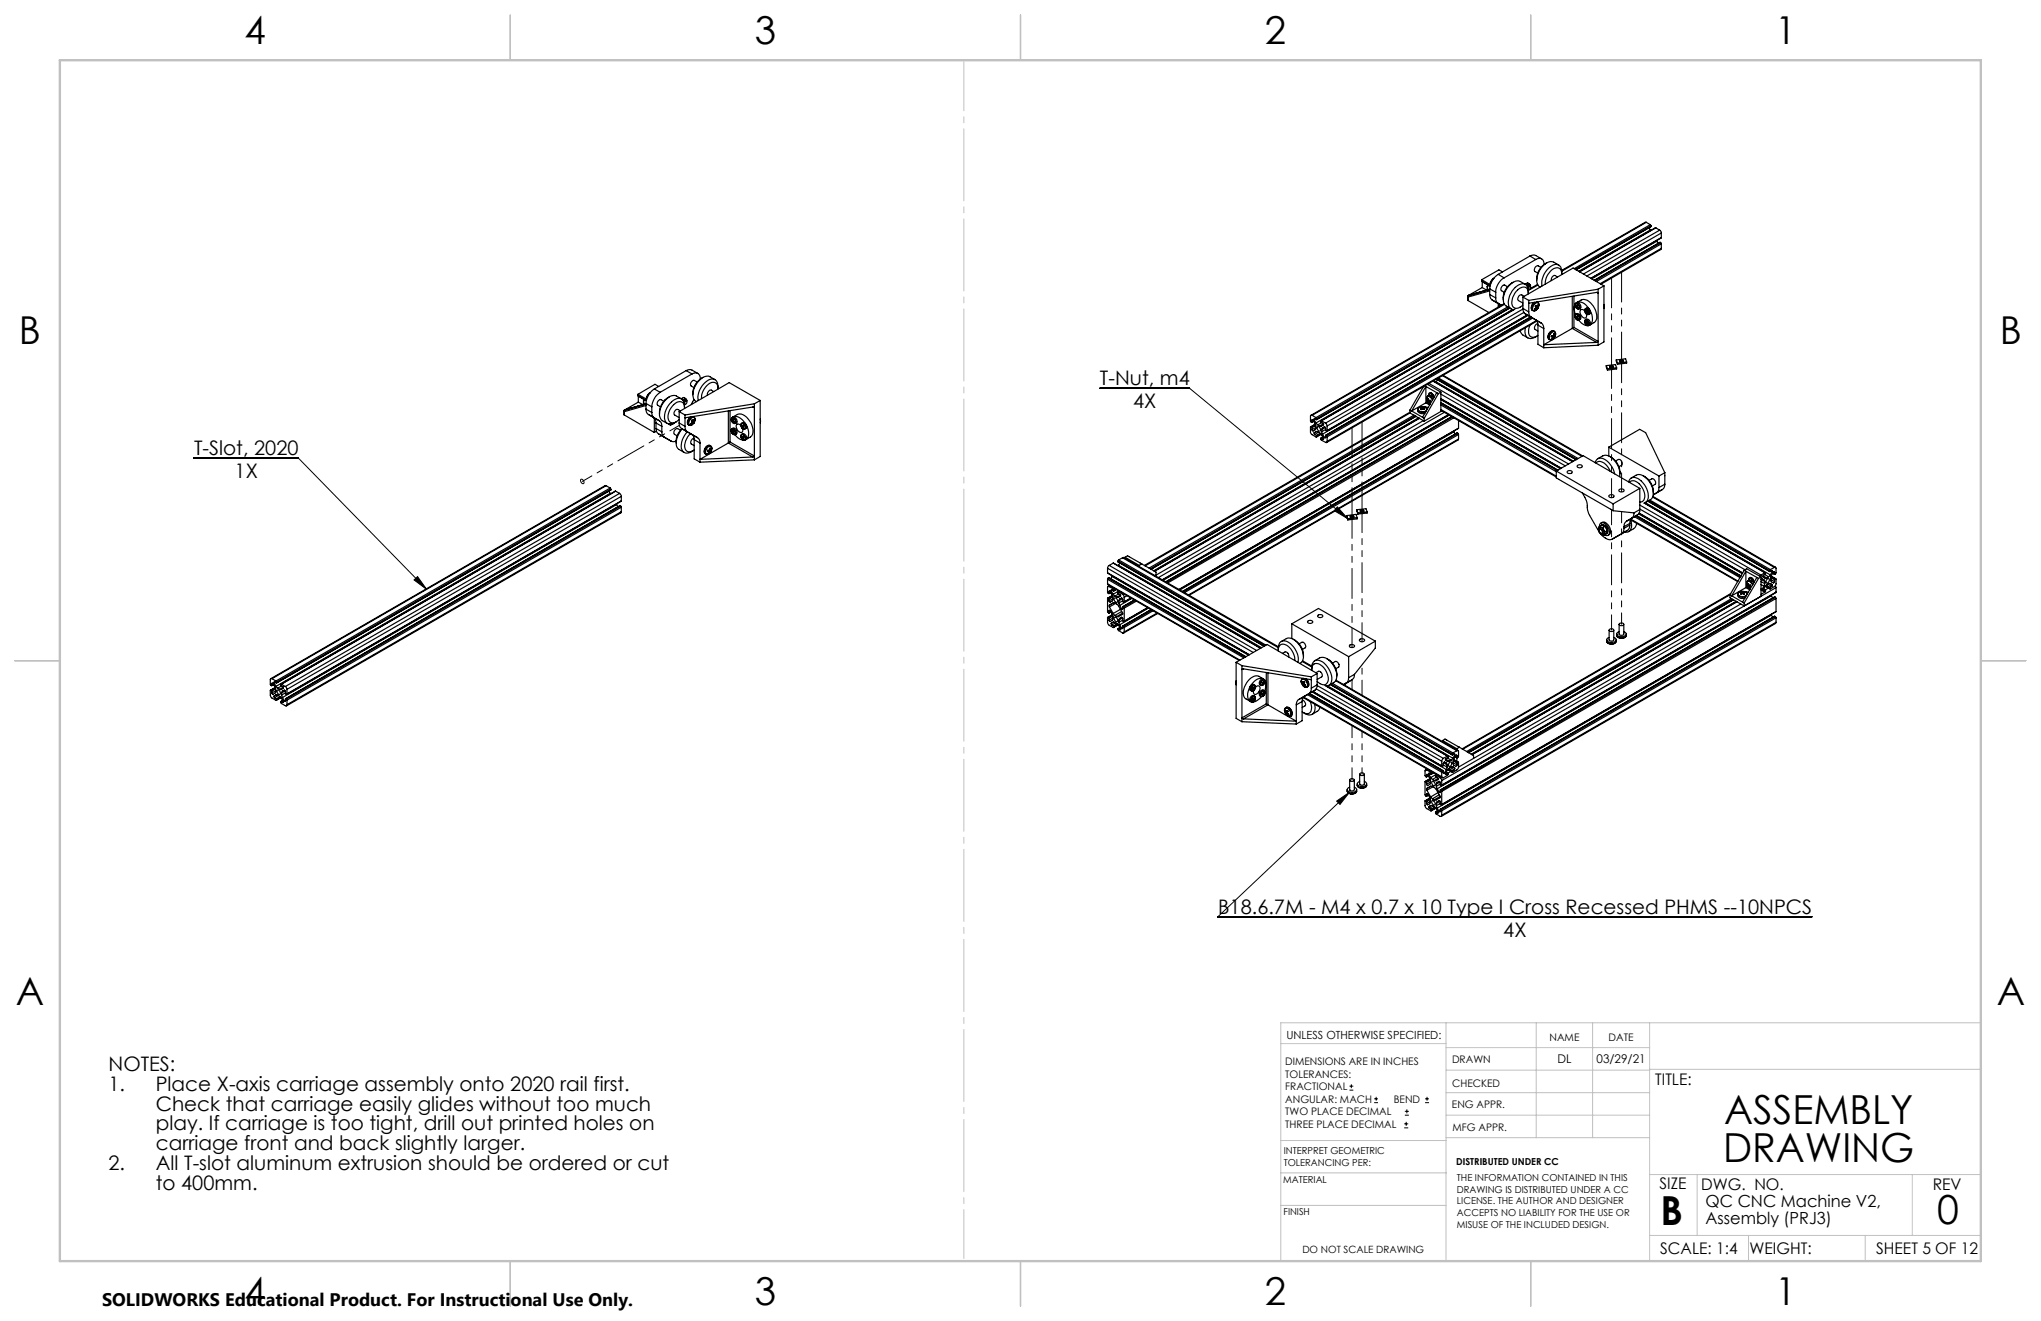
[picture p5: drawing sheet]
<svg xmlns="http://www.w3.org/2000/svg" width="432mm" height="279mm" viewBox="0 0 432 279" stroke-linecap="round" stroke-linejoin="round" font-family="sans-serif">
<defs><g id="words">
<g font-size="8.5">
<text x="364.8" y="237.7">ASSEMBLY</text>
<text x="364.5" y="245.8">DRAWING</text>
<text x="351.3" y="259">B</text>
<text x="409.8" y="258.9">0</text>
</g>
<g font-size="8.1">
<text x="51.7" y="9.3">4</text>
<text x="159.7" y="9.3">3</text>
<text x="267.6" y="9.3">2</text>
<text x="375.6" y="9.3">1</text>
<text x="4" y="72.8">B</text>
<text x="423.1" y="72.8">B</text>
<text x="3.3" y="212.5">A</text>
<text x="422.4" y="212.5">A</text>
<text x="51.7" y="276">4</text>
<text x="159.7" y="276">3</text>
<text x="267.6" y="276">2</text>
<text x="375.6" y="276">1</text>
</g>
<g font-size="4.2">
<text x="232.7" y="81.5">T-Nut, m4</text>
<text x="239.7" y="86.4">4X</text>
<text x="41.1" y="96.2">T-Slot, 2020</text>
<text x="49.6" y="101.1">1X</text>
<text x="257.7" y="193.3">B18.6.7M - M4 x 0.7 x 10 Type I Cross Recessed PHMS --10NPCS</text>
<text x="318" y="198.2">4X</text>
<text x="23" y="226.6">NOTES:</text>
<text x="23" y="230.8">1.</text>
<text x="33" y="230.8">Place X-axis carriage assembly onto 2020 rail first.</text>
<text x="33" y="234.9">Check that carriage easily glides without too much</text>
<text x="33" y="239.1">play. If carriage is too tight, drill out printed holes on</text>
<text x="33" y="243.3">carriage front and back slightly larger.</text>
<text x="23" y="247.4">2.</text>
<text x="33" y="247.4">All T-slot aluminum extrusion should be ordered or cut</text>
<text x="33" y="251.6">to 400mm.</text>
</g>
<text font-size="3.8" x="21.6" y="276.3">SOLIDWORKS Educational Product. For Instructional Use Only.</text>
<g font-size="3.5">
<text x="360.8" y="255.4">QC CNC Machine V2,</text>
<text x="360.8" y="258.9">Assembly (PRJ3)</text>
</g>
<g font-size="3.4">
<text x="350.2" y="229.5">TITLE:</text>
<text x="351.1" y="251.6">SIZE</text>
<text x="359.9" y="251.6">DWG. NO.</text>
<text x="408.9" y="251.7">REV</text>
<text x="351.2" y="265.2">SCALE: 1:4</text>
<text x="370.1" y="265.3">WEIGHT:</text>
<text x="396.9" y="265.2">SHEET 5 OF 12</text>
</g>
<g font-size="2.5">
<text x="329.5" y="224.8">DL</text>
<text x="337.8" y="224.9">03/29/21</text>
</g>
<text font-size="2.4" x="272.2" y="219.7">UNLESS OTHERWISE SPECIFIED:</text>
<g font-size="2.2">
<text x="327.8" y="220.1">NAME</text>
<text x="340.3" y="220.2">DATE</text>
<text x="271.9" y="225.3">DIMENSIONS ARE IN INCHES</text>
<text x="271.9" y="227.9">TOLERANCES:</text>
<text x="307.2" y="224.9">DRAWN</text>
<text x="271.9" y="230.6">FRACTIONAL</text>
<text x="271.9" y="233.2">ANGULAR: MACH</text>
<text x="294.9" y="233.2">BEND</text>
<text x="307.3" y="229.8">CHECKED</text>
<text x="271.9" y="235.9">TWO PLACE DECIMAL</text>
<text x="271.9" y="238.5">THREE PLACE DECIMAL</text>
<text x="307.2" y="234.4">ENG APPR.</text>
<text x="307.3" y="239.2">MFG APPR.</text>
</g>
<text font-size="2.1" x="275.5" y="265.1">DO NOT SCALE DRAWING</text>
<g font-size="2">
<text x="271.6" y="244.1">INTERPRET GEOMETRIC</text>
<text x="271.5" y="250.2">MATERIAL</text>
<text x="271.6" y="246.6">TOLERANCING PER:</text>
<text x="308.1" y="246.4">DISTRIBUTED UNDER CC</text>
<text x="308.2" y="249.7">THE INFORMATION CONTAINED IN THIS</text>
<text x="271.5" y="257">FINISH</text>
<text x="308.2" y="252.2">DRAWING IS DISTRIBUTED UNDER A CC</text>
<text x="308.2" y="254.7">LICENSE. THE AUTHOR AND DESIGNER</text>
<text x="308.2" y="257.3">ACCEPTS NO LIABILITY FOR THE USE OR</text>
<text x="308.2" y="259.8">MISUSE OF THE INCLUDED DESIGN.</text>
</g>
</g></defs>
<g fill="none" stroke="#000" stroke-width=".21">
<path d="M41 96.9h22.1l27.2 27.8M232.7 82.1h19l33.5 27.6M282.9 107.2l2.3 2.5-2.9-1.7zM87.6 122.7l.7-.7 2 2.7zM282.8 169.4l2.7-1.9-2 2.6zM285.5 167.5l-27.9 26.4h125.7M285.5 230.6h.8M285.5 229.7h.8M285.9 229.3v.9M290.7 233.2h.8M290.7 232.4h.8M291.1 232v.8"/>
<path d="M297.1 238.5h.8M297.1 237.7h.8M297.2 235.9h.9M297.2 235.1h.9M297.5 237.3v.8M297.6 234.6v.9M301.5 233.2h.8M301.5 232.4h.8M301.9 232v.8"/>
</g>
<path d="M203.9 13.1v253.1" fill="none" stroke="#c0c0c0" stroke-width=".21" stroke-dasharray="15.2 1.3 1.3 1.3" stroke-dashoffset="4.9"/>
<g fill="none" stroke="#c0c0c0" stroke-width=".21">
<path d="M305.9 216.3v50.4M325 216.3v24.3M336.9 216.3v24.3M349 216.3v50.4M419.1 216.3h-148.1v50.4M271 220.7h34.9M305.9 231.1h43.1M305.9 226.3h43.1M305.9 221.6h43.1M305.9 235.9h43.1M349 226.2h70.1M271 255h34.9"/>
<path d="M271 248.1h35M271 241.2h35M305.9 240.6h43.1M349 248.4h70.1M359.1 248.4v12.9M404.6 248.4v12.9M349 261.3h70.1M369.9 261.3v5.4M394.6 261.3v5.4"/>
</g>
<path d="M108 3.2v9.5M215.9 3.2v9.5M323.8 3.2v9.5M3.1 139.7h9.6M419.1 139.7h9.5M108 266.7v9.6M215.9 266.7v9.6M323.8 266.7v9.6" fill="none" stroke="#c0c0c0" stroke-width=".25"/>
<path d="M12.7 12.7h406.4v254h-406.4z" fill="none" stroke="#c0c0c0" stroke-width=".5"/>
<path d="M87.6 122.7l.7-.7 2 2.7zM282.8 169.4l2.7-1.9-2 2.6zM282.9 107.2l2.3 2.5-2.9-1.7z" fill="#000"/>
<g fill="none" stroke="#000" stroke-width=".25">
<path d="M313.5 59.2v.3l1.6 1-1.5-1v1.3M313.5 59.2l1.8 1M315.3 59.7v.6M315.3 59.7l.2 .1M315.9 58.9l-.6 .8M315.9 58.9h.2M315.9 58.9h.1M317 58a4 4 0 0 0-1.8 3.1M317 58l1.2 .8M317.9 57.5l-.8-.4-3.6 2.1M318.2 58.8a3.7 3.7 0 0 0-1.8 3M320.1 59.7a3.8 3.8 0 0 0-2.1 3.7"/>
<path d="M323.7 54.2l1-.3 1.4 .9M323.7 54.2l1.2 .7M323.7 54.2l-6.7 3.8M324.9 54.9a1.07 1.07 0 0 1 1.3-.1 1.07 1.07 0 0 1 .5 1.1M324.9 54.9l-6.7 3.9M326 56.6l-.6-.4a.79 .79 0 0 0-.7 1.2l.6 .3M326.7 55.9h.1M327.2 55.6a3.9 3.9 0 0 0-2.1 3.7M329.5 58.6l-.5-.3a.87 .87 0 0 0-.8 1M329.8 56.1l-1.1-.6a2.06 2.06 0 0 0-2.4 .9 3.4 3.4 0 0 0-.8 4.1l.3 .2M330.4 58.1a1.16 1.16 0 0 0-.6-1.4 1.16 1.16 0 0 0-1.4 .3 3.8 3.8 0 0 0-1.5 3.1M330.4 57.9a1.42 1.42 0 0 0-.6-1.8 1.42 1.42 0 0 0-1.8 .3 4.4 4.4 0 0 0-1.8 4.1"/>
<path d="M333.4 57.1l15.9-9.2zM337.3 59.3l13.9-8zM348.3 47h-.2l-17.7 10.2M348.3 47l.8 .5M348.3 47l-17.9 10.4M348.9 48.2l.2 .4M349.1 47.5l.2 .3M349.1 48.6l.1 .2M349.1 47.5l-16.1 9.3M349.1 48.6l-15.1 8.8M349.3 47.8v.1M349.3 47.8l-16 9.2"/>
<path d="M350.3 48.2l-16.2 9.3M350.3 48.2l.8 .5M350.3 48.2l-16.1 9.3M350.4 50.9l.1 .1M350.5 51l.3 .5M350.5 51l-13.8 8M351.1 48.7l.3 .3 .1 .3M351.1 48.7l-16.1 9.3M351.2 51.3h.1M351.3 51.3l.2 .3M351.3 51.3l-13.9 8.1M351.5 50.2l-14.9 8.7"/>
<path d="M351.5 52.5l-.1 .2-12.7 7.4M351.5 49.3v.9M351.5 51.6v.9M351.5 49.3l-15.8 9.1M351.5 51.6l-13.8 7.9M351.5 52.5l-13 7.5M145.2 78.4l.9-.2 1.5 .8M145.2 78.4l1.2 .7M145.2 78.4l-6.8 3.9M146.4 79.1a1.09 1.09 0 0 1 1.2-.1 1.09 1.09 0 0 1 .6 1.1M146.4 79.1l-6.7 3.9M148.7 79.8a3.9 3.9 0 0 0-2.1 3.7"/>
<path d="M304.3 79.9l29.6 17.1M305.2 79.4l29.5 17.1M305.3 79.4l29.5 17M310.5 62.7l.1 .9M310.6 62.5v.3M310.6 63.6l4.4 2.5M310.6 62.8v.8M310.7 62.5l4.5-1.3-4.6 1.3M310.7 62.5h-.1M310.7 62.5h.1M313.6 60.8l-2.9 1.7M313.6 60.8l.9 .6 .1-.1"/>
<path d="M314.6 60.5v.8M314.6 60.5l.1 .8M314.7 61.3h.1M315.2 62.3a1.32 1.32 0 0 0 .5 1.2M315.2 61.1l1.2 .7M315.2 62.3l1.2 .7M315.2 61.1v1.2M315.2 61.5l-4.6 1.3M315.3 60.5h-.7M315.7 63.5l1.2 .7M315.7 63.5l1.1 .6M316.4 63a1.2 1.2 0 0 0 .5 1.2"/>
<path d="M316.4 61.8v1.2M316.8 64.1l.5 .7M316.8 64.1l.8 .5-.7-.4M317 64.2v.7M318.2 64.2l-40.8 23.6M318.3 64.4l-40.7 23.4M318.9 60.6l-.6-.3a.77 .77 0 0 0-.6 1.2l.5 .3M319 64.9l-40.6 23.4M319.3 65.1l-40.7 23.5M319.4 65.2l-40.8 23.5M319.4 65.2l-40.8 23.6M320 65.5l-41.6 24"/>
<path d="M320.3 65.4l-40.8 23.6M320.5 65.4l-40.9 23.6M321.6 65h.1M321.6 70l.6 .9 1.1 .6M322.2 65.2a1.32 1.32 0 0 0 .5 1.2M322.2 62.8l1.2 .7M322.2 65.2l1.2 .8M322.2 62.8v2.4M322.2 65.4l-41.8 24.1M322.4 66.1l-41.6 24M322.4 62.7l-.5-.3a.8 .8 0 0 0-.7 1.2l1 .5M322.7 69.3a1.5 1.5 0 0 0 1.4 2.3l1-.5"/>
<path d="M322.7 60.1l-1-.6a2.68 2.68 0 0 0-3.1 1.9 2.61 2.61 0 0 0 .1 3.3l1 .6M322.7 66.4l3.4 1.9M323 60.4h.1M323.1 66.6l-42.3 24.5M323.1 60.6l.3-.1 .4 .1M323.2 66.6l-42.5 24.6M323.3 60.2l-.3 .3M323.3 60.2l.4 .1M323.3 60.2l-.3 .2M323.3 66.7l-43.5 25.1M323.3 62.2a1.13 1.13 0 0 0-.5-1.4 1.13 1.13 0 0 0-1.4 .3 3.4 3.4 0 0 0-1.4 3.7 1.39 1.39 0 0 0 2.2-.3M323.3 61.9a1.36 1.36 0 0 0-.2-1.4 1.36 1.36 0 0 0-1.4-.4 4.3 4.3 0 0 0-2.5 4.6 1.07 1.07 0 0 0 1 .8"/>
<path d="M323.3 61.2l.1 .1M323.4 66a1.2 1.2 0 0 0 .6 1.1l-1.3-.7M323.4 63.5v2.5M323.5 60l-.3-.2-.5 .3M323.5 60l-.2 .2M323.5 60l.2 .3M323.7 68.8a1.97 1.97 0 0 0 .3 2.5h.8l.6-.4M323.7 60.3l.1 .3M323.8 61l.1-.2a.34 .34 0 0 0-.5 0 .34 .34 0 0 0 0 .4M323.9 67l-43.4 25.1M324 67.1l-43.4 25M324.2 65.6l.1 .1"/>
<path d="M324.3 67.3l-43.5 25.1M324.3 65.7h.1M324.6 64.4a.56 .56 0 0 1 .8-.3 .56 .56 0 0 1 0 .9 .9 .9 0 0 1-1.1 .6l-.1-.4zM324.6 64a1.2 1.2 0 0 0-.4 1.6M324.7 64a1.23 1.23 0 0 0-.5 1.6M324.7 65.4l.1 .1M324.8 65.2l.2 .1M324.8 64.7l.5 .3M324.9 64.7l.2 .1M324.9 64.9l.4 .2M324.9 65l.4 .2M325 65.6l-.3 .2-.4-.1"/>
<path d="M325 65.3l-.2 .2M325 67.8l-44.2 25.5M325.1 65.2l-.1 .1M325.1 65.2l.1 .1M325.1 64.8l-.2-.2-.1 .1 .2 .4-.3 .3 .1 .1M325.1 65.2l-.2-.1 .3 .2M325.1 63.9l.2 .1M325.2 67.9l-44.5 25.7M325.2 64.8h.2M325.3 65.1v.1M325.3 60.1l-2 1.2M325.3 64l.3 .3-.1 .4"/>
<path d="M325.3 65.2l-.1 .2v-.1M325.3 65v.1M325.3 68.5a.83 .83 0 0 0-.5 1.2l.6 .3M325.3 64a1.16 1.16 0 0 0-1 1.7M325.3 64.6h.2M325.4 64.8l-.1 .2M325.4 68.8l1.2 .7M325.4 68.8v4l1.2 .8M325.4 60.3l-2.1 1.2M325.5 64.6l-.1 .2M325.5 64.6l-.1-.1-.3 .3M326.1 68.3a1.32 1.32 0 0 1 .5 1.2"/>
<path d="M326.1 68.3l-1.3-.7a1.2 1.2 0 0 1 .6 1.2M326.6 69.5v4.1M327.7 71.8h.2M328.2 71.1l.2 .2M328.2 71.1l.3 .2M328.3 71h.2M328.3 71l-.1 .2 .2 .1M328.3 71l.5 .3M328.3 70.3a.48 .48 0 0 1 .7 0 .48 .48 0 0 1 .1 .6l-.2 .4a.59 .59 0 0 1-.9 .5 .59 .59 0 0 1-.1-1zM328.4 71.5l.1 .1M328.4 71.3h.1M328.5 71.7l-.3 .2-.3-.1"/>
<path d="M328.5 71.3l-.1 .3h.1M328.5 71.3l.1 .1M328.5 71l.3 .2M328.6 71l.3 .2M328.6 71.4l-.1 .2M328.7 70.8h.1M328.7 70a1.09 1.09 0 0 0-1 .6 1.09 1.09 0 0 0 0 1.2M328.7 70a1.15 1.15 0 0 0-1 1.8M328.7 70l.2 .1M328.8 71.3l-.2 .1M328.8 70.8l.1-.2h-.2l-.2 .4M328.8 71.2v.1"/>
<path d="M328.8 70.8l.1 .2M328.9 70.1l.2 .6M328.9 71h.1M328.9 70.1a1.14 1.14 0 0 0-1 1.7M328.9 71l-.3-.1 .3 .1M328.9 71h.1l-.1 .2M328.9 71.2h-.1M332.6 69.5l-6 3.4 11.2-.5M332.6 69.5l5.2 2.9M332.6 62.7v6.8M333 69.3l5.1 2.9-.3 .2M333 69.3l-.4 .2"/>
<path d="M333 62.6v6.7M333.2 66.7v.3M333.2 67l.2 .4M333.2 66.7l.1-.1a.7 .7 0 0 1 .8 .3 .7 .7 0 0 1-.1 .8h-.2M333.2 64.3l-.2 .8 .3 1.4M333.2 67l.1-.4a.64 .64 0 0 1 .7 .3 .64 .64 0 0 1-.1 .8l-.5-.3M333.3 64.3a.66 .66 0 0 1 .7 .3 .66 .66 0 0 1-.1 .8l-.5-.3zM333.3 64.2a.71 .71 0 0 1 .7 .3 .71 .71 0 0 1 0 .9l-.6-.3-.2-.5zM333.3 64.7l.1-.1 .1 .1M333.3 64.7l.1 .1M333.3 67l.2 .1M333.3 67l.1 .2"/>
<path d="M333.3 64.7h.1M333.3 67h.1M333.4 64.1a.74 .74 0 0 1 .9 .2 .74 .74 0 0 1 .1 .9l-.3 .1M333.4 67.2l.2 .1M333.4 66.5a.71 .71 0 0 1 .9 .3 .71 .71 0 0 1-.2 .9M333.4 67.4l.4 .3M333.4 64.8v.2M333.4 67.2h.1M333.5 67.1l.2-.1-.1 .2M333.5 67.1l.2-.1-.3 .2M333.6 67.3l.1 .2M333.6 64.9v.2l-.2-.1"/>
<path d="M333.6 64.9l.2 .2M333.6 64a2.15 2.15 0 0 1 2.6 1.3 2.94 2.94 0 0 1 .3 3.4l-.3 .1M333.6 64a1.91 1.91 0 0 1 2.2-.5 4.1 4.1 0 0 1 1.9 4.1 2.01 2.01 0 0 1-1.4 1.2M333.6 64l-.2 .1M333.6 64.8l.2 .2M333.6 67.2l.1 .3M333.6 64.8l-.2 .2M333.7 64.7h.1M333.7 64.7l-.3 .1M333.7 67.2l-.1 .1M333.7 64.7l-.1 .1M333.7 64.7l-.1-.1-.1 .1"/>
<path d="M333.7 64.7h-.2M333.7 64.9h-.1M333.7 67.1l-.3 .1M333.8 67.3l-.1 .2M333.8 65v.1M334 67.7l.9 .9 .8 .3M335.2 65.6l.1 .3M335.2 67.9l.1 .3M335.2 65.8a.55 .55 0 0 0-.8-.3 .55 .55 0 0 0-.1 .8l.5 .7a.49 .49 0 0 0 .8 0v-.6M335.3 65.4a.67 .67 0 0 1 .7 .3 .67 .67 0 0 1 0 .8 .85 .85 0 0 1-.7-1.1zM335.3 65.5v-.1a.71 .71 0 0 1 .8 .2 .71 .71 0 0 1 0 .9h-.2M335.3 67.9v-.2a.71 .71 0 0 1 .8 .4 .71 .71 0 0 1-.1 .8h-.1"/>
<path d="M335.4 65.8l.1-.1 .1 .2M335.4 65.8l.1 .2M335.4 68.1l.2 .2M335.4 68.1l.1 .2M335.4 67.7a.74 .74 0 0 1 .6 .4 .74 .74 0 0 1 0 .8 .8 .8 0 0 1-.6-1.2zM335.4 65.8h.1M335.4 68.1h.1M335.4 66.1h.2M335.4 65.3a.73 .73 0 0 1 .9 .2 .73 .73 0 0 1 0 .9l-.2 .1M335.4 68.4l.1 .2 .1-.1M335.4 67.7a.69 .69 0 0 1 1 .2 .69 .69 0 0 1-.3 1M335.5 66.3l.3 .2"/>
<path d="M335.5 68.6l.3 .3M335.5 66l-.1 .1M335.5 68.3l-.1 .1M335.5 66l.2-.1-.3 .2M335.5 68.3l.2-.1-.3 .2M335.6 65.9l.1-.1v.2M335.6 68.3l.1-.1v.2M335.6 66.1l.2 .2M335.6 68.5l.2 .2M335.7 66l.1 .3M335.7 68.4l.1 .3M335.7 66.1h-.1"/>
<path d="M335.7 68.4l-.1 .1M335.7 65.8l-.1 .1M335.7 68.2l-.1 .1M335.8 66.2v.1M335.8 68.5v.2M337.8 61.8l.3 .2zM337.8 61.8l-14.4 2.3M338.1 61.2v11.8M338.1 61.2l-14.7 2.3M338.1 73l-11.5 .6M339.3 64.4v.9M339.3 60.5l-6.5-3.8-10.6 6.1"/>
<path d="M339.3 60.5l-1.2 .7M339.3 60.5v11.8l-1.2 .7M339.8 77.3l.3 1M339.8 77.3l.3 .7M339.8 77.3l2-.2 .2 .7M340.1 78v.3M340.6 77.4a.38 .38 0 0 1 .4-.1 .38 .38 0 0 1 .3 .4 .39 .39 0 0 1-.5 .1 .39 .39 0 0 1-.2-.4zM340.6 77.7l.3-.1 .4 .1M341.9 76.1l.3 .9M341.9 76.1l.3 .7M341.9 76.1l2-.2 .2 .7M342 77.8v.2l-1.9 .3"/>
<path d="M342 77.8l-1.9 .2M342.2 76.8v.2M342.7 76.2a.39 .39 0 0 1 .5-.2 .39 .39 0 0 1 .2 .5 .39 .39 0 0 1-.5 .1 .39 .39 0 0 1-.2-.4zM342.7 76.5l.3-.1 .4 .1M344.1 76.6l-1.9 .2M344.1 76.6v.2l-1.9 .2M132 86.9l.1 .9M132.1 86.7v.4M132.1 87.8l6.3 3.7M132.1 87.1v.7M132.2 86.7l4.5-1.3-4.6 1.3M132.2 86.7h-.1"/>
<path d="M132.2 86.7h.1M135 83.4v.3l1.6 1-1.6-.9v1.3M135 83.4l1.8 1M135 85.1l-2.8 1.6M136.1 84.8v.7l-.1 .1-1-.5M136.1 84.8l.1 .7M136.2 85.5h.1M136.7 86.5a1.2 1.2 0 0 0 .5 1.2M136.7 85.3l1.2 .7M136.7 86.5l1.2 .7M136.7 85.3v1.2M136.7 85.8l-4.6 1.3"/>
<path d="M136.7 84.7l-.6 .1M136.8 83.9v.6M136.8 83.9l.2 .1M137.2 87.7l1.2 .7M137.2 87.7l1.1 .6M137.4 83.1l-.6 .8M137.4 83.1h.1M137.9 87.2a1.32 1.32 0 0 0 .5 1.2M137.9 86v1.2M138.3 88.3l.4 .6 .1 .6M138.3 88.3l1.2 .7M138.4 82.3a4.1 4.1 0 0 0-1.7 3"/>
<path d="M138.4 88.4v3.1M138.4 82.3l1.3 .7M138.4 88.4l1.1 .6M138.8 90.6a1.2 1.2 0 0 0 .5 1.2M138.8 89.5l1.2 .7M138.8 90.6l1.2 .7M138.8 89.5v1.1M138.9 91.2l-.5 .3M139.3 91.8l1.2 .7M139.3 91.8l2.7 1.5M139.3 81.7l-.7-.4-3.6 2.1M139.5 89a1.2 1.2 0 0 1 .5 1.2"/>
<path d="M139.7 83a4.1 4.1 0 0 0-1.8 3M140 91.3a1.2 1.2 0 0 0 .5 1.2M140 90.2v1.1M140.4 84.9l-.6-.4a.78 .78 0 0 0-.6 1.2l.5 .4M140.5 92.5l1.5 .8M141.5 89.7l.3 .2M141.6 83.9a3.8 3.8 0 0 0-2.1 3.7M141.7 89.7h.1M141.7 89.7l.4 .1M141.7 89.7l.1 .2M142.1 89.8l-.3 .1M142.1 89.8h.1"/>
<path d="M142.6 89.5l-.4 .2M143.1 93.3l-.5 .1-.6-.1M143.1 93.3v.4M143.7 89.5a1.2 1.2 0 0 0 .5 1.1l3.4 2a1.2 1.2 0 0 1 .5 1.1M143.7 87.1l1.2 .7M143.7 89.5l1.2 .7M143.7 87.1v2.4M143.9 86.9l-.5-.3a.77 .77 0 0 0-.7 1.2l1 .5M144 91l-.6-.3a.78 .78 0 0 0-.7 1.2l.6 .3M144.2 84.4l-1.1-.6a2.06 2.06 0 0 0-2.4 1 3.3 3.3 0 0 0-.8 4l1.3 .8M144.3 90.7l-.9 1.1-.3 1.5M144.4 90.7a3.7 3.7 0 0 0-1 4.1l1.3 .9"/>
<path d="M144.5 84.6h.1M144.6 84.8l.3-.1 .3 .1M144.8 84.5l-.3 .2M144.8 84.5h.4M144.8 84.5l-.3 .1M144.8 86.4a1.14 1.14 0 0 0-.5-1.3 1.14 1.14 0 0 0-1.4 .2 3.4 3.4 0 0 0-1.4 3.7 1.35 1.35 0 0 0 2.2-.2M144.8 86.2a1.43 1.43 0 0 0-.6-1.8 1.43 1.43 0 0 0-1.8 .3 4.3 4.3 0 0 0-1.7 4.2 1.24 1.24 0 0 0 2 .5l.4-.2M144.8 85.5h.1M144.9 85.5h-.1M144.9 85.5l-.1 .1M144.9 90.2a1.2 1.2 0 0 0 .5 1.1 3.7 3.7 0 0 0-1 4.1 1.46 1.46 0 0 0 2.2-.1M144.9 87.8v2.4"/>
<path d="M145 84.9l.1-.1a.31 .31 0 0 1 .2 .5 .31 .31 0 0 1-.5 .1zM145 84.3l-.3-.2-.5 .2M145 84.3l-.2 .2M145 84.3l.2 .2M145.2 84.5l.1 .4M145.2 84.5v.3M145.7 89.9h.1M145.8 89.9l.4 .1M145.8 89.9h.1M146 88.6l.3-.2a.51 .51 0 0 1 .7 0 .51 .51 0 0 1 0 .7l-.1 .2a1.06 1.06 0 0 1-1 .7l-.2-.6zM146.1 88.2a1.17 1.17 0 0 0-.4 1.6M146.1 91.7a3.4 3.4 0 0 0-1.1 3.4 1.15 1.15 0 0 0 1.9 .1"/>
<path d="M146.2 88.2a1.31 1.31 0 0 0-.5 1.7M146.2 89.6v.1M146.3 88.9l.5 .3M146.3 91.9a1.2 1.2 0 0 1 .6 1.1M146.3 89.5h.2M146.4 88.9l.2 .1M146.4 89.4l.2 .1M146.4 89.1l.4 .2M146.4 89.2l-.2 .4v.1M146.4 89.3l.2 .2M146.4 89.2l.4 .2M146.5 89.5l-.3 .2"/>
<path d="M146.6 89.5h-.1M146.6 89.5h.1M146.6 89l-.2-.2-.1 .1 .1 .3M146.6 88.1h.1M146.7 88.1l.1 .1M146.7 89l.2 .1M146.8 89.3v.1M146.8 89.2v.1M146.8 84.5l-.5 1M146.8 89.4l-.2 .1M146.8 92.7a.87 .87 0 0 0-.5 1.2l.6 .4M146.8 88.8h.1"/>
<path d="M146.9 89.1l-.1 .1M146.9 93l1.2 .7M146.9 93v4l1.2 .8M146.9 88.8v.3M146.9 88.8v-.1l-.1 .3h-.2M147 88.9a.57 .57 0 0 0-.3-.7 .57 .57 0 0 0-.7 .3l-.4 .8 .2 .6M147.5 80.8l-.6-.3a.77 .77 0 0 0-.7 1.1l.6 .4M148.1 93.7v4.1M148.2 80.1v.1M149.8 95.2l.4 .3M149.8 94.5a.49 .49 0 0 1 .6 0 .49 .49 0 0 1 .1 .7l-.2 .4a.54 .54 0 0 1-.7 .4 .54 .54 0 0 1-.3-.8zM149.9 95.5h.1"/>
<path d="M149.9 95.5l-.2-.2 .3 .2M149.9 95.8h.1M150 96l-.6 .1M150 95.2h-.2l-.1 .2 .2 .1M150 95.5l-.2 .3h.2M150 95.6h.1M150 95.2l.3 .3M150.1 95.2l.3 .2M150.1 95.6l-.1 .2M150.1 95.1l.2 .1M150.1 95.1l.3 .1M150.2 95.1v-.3h.2l-.1 .3"/>
<path d="M150.2 95.1l-.2 .1M150.2 95l.1 .1M150.2 94.3a1.07 1.07 0 0 0-1 .5 1.07 1.07 0 0 0 0 1.2M150.2 95.5l-.1 .1M150.2 94.2a1.11 1.11 0 0 0-1 .7 1.11 1.11 0 0 0 .1 1.2 1.16 1.16 0 0 1 1.1-1.8M150.2 94.2l.2 .1M150.3 95.5h-.1M150.3 95.2h.1M150.3 95.1v.1M150.4 94.3l.2 .6M150.4 95.2h.1l-.1 .2M150.4 95.4l-.1 .1"/>
<path d="M151 82.8l-.5-.3a.87 .87 0 0 0-.8 1.1M151.3 80.3l-1.1-.6a2.06 2.06 0 0 0-2.4 .9 3.4 3.4 0 0 0-.8 4.1l.3 .2M151.9 82.3a1.14 1.14 0 0 0-.6-1.4 1.14 1.14 0 0 0-1.4 .3 3.8 3.8 0 0 0-1.5 3.1M151.9 82.1a1.43 1.43 0 0 0-1.6-1.9 4.4 4.4 0 0 0-2.6 4.5M154.1 93.7l-6 3.5 11.1-.5M154.1 93.7l5.1 3M154.1 86.9v6.8M154.4 93.5l5.2 2.9-.4 .3M154.4 93.5l-.3 .2M154.4 86.9v6.6M154.7 91.3l.2 .4M154.7 91.3v-.5a.67 .67 0 0 1 .8 .3 .67 .67 0 0 1-.1 .8l-.5-.2"/>
<path d="M154.7 91.3l.2-.6a.76 .76 0 0 1 .7 .4 .76 .76 0 0 1-.1 .8h-.2M154.8 88.9l.1-.1 .1 .1M154.8 88.9l.1 .2M154.8 88.9h.1M154.8 88.4a.74 .74 0 0 1 .7 .4 .74 .74 0 0 1-.1 .8 .78 .78 0 0 1-.6-1.2zM154.8 91.2l.1-.1 .1 .2M154.8 91.2l.1 .2M154.8 91.2h.1M154.9 88.3v.1a.69 .69 0 0 1 .9 .2 .69 .69 0 0 1-.3 1 .81 .81 0 0 0-.6-1.3zM154.9 91.5h.1M154.9 90.7a.7 .7 0 0 1 .9 .3 .7 .7 0 0 1-.3 .9M154.9 91.7l.4 .2"/>
<path d="M154.9 89.1v.1M154.9 91.4v.1M154.9 91.4l.3-.1-.3 .2M155 91.3l.1-.1 .1 .1-.1 .1 .1 .3M155 91.5l.2 .2M155.1 89.2l-.1 .1-.1-.1M155.1 89.2l.2 .1M155.1 88.2a2.24 2.24 0 0 1 2.5 1.3 2.85 2.85 0 0 1 .3 3.4l-.2 .1M155.1 88.2a1.83 1.83 0 0 1 1.8-.6 3.7 3.7 0 0 1 2.2 4.5l-1.3 .9M155.1 88.2l-.2 .1M155.1 88.9h.1M155.1 89l-.2 .2"/>
<path d="M155.1 91.5h-.1M155.2 89.1l-.1 .1M155.2 89l-.3 .1M155.2 88.9l-.1 .2 .2 .1M155.2 88.9l-.2-.1v.1M155.2 88.9h-.2M155.2 91.2l-.2 .1M155.3 91.6l-.1 .1M155.3 89.2v.1M155.5 91.9l.9 .9 .8 .3M156.7 92.4l.1-.4a.7 .7 0 0 1 .8 .3 .7 .7 0 0 1-.1 .8h-.2M156.7 90.1l.1-.5a.75 .75 0 0 1 .8 .3 .75 .75 0 0 1 0 .8l-.3 .1"/>
<path d="M156.7 92.4l.2 .4M156.7 90.1l.2 .4M156.7 90a.54 .54 0 0 0-.7-.3 .54 .54 0 0 0-.2 .8 .8 .8 0 0 0 .4 .8 .8 .8 0 0 0 .9-.1v-.6M156.7 92.4l.1-.4a.63 .63 0 0 1 .7 .3 .63 .63 0 0 1-.1 .8l-.5-.3M156.7 90.1l.1-.4a.65 .65 0 0 1 .7 .3 .65 .65 0 0 1-.1 .8l-.5-.3M156.8 92.4l.2-.1v.2M156.8 92.4l.2 .2M156.8 90l.2 .1M156.8 90l.2 .2M156.8 92.4h.2M156.8 90h.2M156.9 91.9a.75 .75 0 0 1 .9 .1 .75 .75 0 0 1 0 1"/>
<path d="M156.9 89.5a.7 .7 0 0 1 .9 .3 .7 .7 0 0 1-.2 .9M156.9 92.8l.4 .3M156.9 90.5l.4 .3M156.9 92.6l.2 .1M156.9 90.3l.1 .2 .1-.2M157 92.6h-.1M157 90.2l-.1 .1M157 92.6l.2-.1-.3 .1M157 92.5l.2-.1 .1 .1-.1 .4M157 90.1l.2-.1 .1 .1M157.1 92.7l.1 .2M157.1 90.3l.1 .2"/>
<path d="M157.2 90.3v.2M157.2 92.6l-.1 .1M157.2 90.3h-.1M157.2 92.4l-.2 .1M157.2 90.1h-.2M157.2 90.1l-.3 .2M157.2 90.1l-.2 .1M157.3 90.1l-.1 .2M157.3 92.7l-.1 .2M157.3 90.4l-.1 .1M157.8 93l-.2 .1M159.3 86.1l.3 .1z"/>
<path d="M159.3 86.1l-14.4 2.3M159.6 85.4v11.9M159.6 85.4l-14.7 2.4M159.6 97.3l-11.5 .5M160.8 88.6v.9M160.8 84.7l-6.5-3.8-10.6 6.2M160.8 84.7l-1.2 .7M160.8 84.7v11.9l-1.2 .7M277.4 90.3h-.2l.1 1.3 .2 .3 .9 .5 .2-.1M277.4 90.3h.1M277.5 90.3l.1 .2M277.6 88.9l.2-.1 .6 1.3-.1 .8-.5 .3-.2-.3"/>
<path d="M277.6 89.3h-.1M277.6 88.9v.4M277.6 90.5v.4M277.6 87.8l-.4 .1v1.2l.3 .2M277.6 87.8l.8 .5M277.7 88.8l-.1 .1M277.9 89.1l-.4 .2M277.9 89.1l-.3 .2M278 91.5l.7-.2 .7 .4 .6 1.1-.1 .1M278 91.5l.1 .4M278 88.8l.4 .7M278.1 91.9l.4 .2"/>
<path d="M278.3 89.7l-1 .6M278.3 88.6l-.3 .2M278.3 89.7l-.9 .6M278.3 90l-.7 .5M278.3 89.9l-.8 .4M278.4 90.4l-.8 .5M278.4 88.3l.2 .3M278.4 89.5l.4 .4M278.4 91.3l-.4 .2M278.5 92.1l.1 .1M278.6 88.7l-.5-.2-.1 .3M278.6 88.6v.1"/>
<path d="M278.6 92.2v.1M278.7 90.2a.64 .64 0 0 1 .6 1 .64 .64 0 0 1-.6-1zM278.8 89.9l.4 .2M278.9 91.4l-.8 .5M279.3 91.7l-.8 .4M279.4 91.7l-.8 .5M279.5 92.7l.4-.3-.4 .3M279.5 91.8l-.9 .5M279.5 92.7l.1 .4 .8 .5h.3l.1-.3M279.5 91.9l-1 .5M279.5 92.7l.4 .2M279.6 89h-.2l.1 .3 .4 .3 .1 .2-.5 .4-.3-.1"/>
<path d="M279.6 89l.8 .5M279.6 89.4l-.8 .5M279.6 90.8l.2-.3 .5-.2 .2 .2v.6l.1 .1 .2-.1M279.6 91.3l.2 .5M279.6 90.8v.5M279.8 91.8l.4 .7M280 89.6l-.8 .5M280 92.8l-.1 .1M280.4 89.5l.4 .6M280.4 90.4l-.8 .4M280.5 90.8l-.9 .5M280.5 92.4l-.3 .1"/>
<path d="M280.5 92.1v.5l-.3-.1M280.5 92.1h.1M280.6 92.1l.2 .3M280.8 90.1v1M280.8 92.4v.9M298.3 87.2l-56.2 32.4M298.3 86.7l.4 .2M298.3 87.3l3 1.8M298.3 86.7v.6M298.3 87.3l-56 32.4M298.7 86.9l2.3 1.4M299.2 87.8l-56.1 32.4"/>
<path d="M299.4 88l-56 32.3M299.5 88.1l-56 32.3 56.1-32.3M300 86.6a1.13 1.13 0 0 0 1.7 .4M300.1 88.4l-56 32.3M300.2 88.4l-56 32.4M300.3 88.5l-56 32.3M300.6 86.1l.3 .1M300.6 86.1l-.1 .2h.3M300.6 86.1l.1 .2M300.8 86.3l-.2 .3h.2a.27 .27 0 0 1 .2-.2 .27 .27 0 0 1 .3 .2M300.8 86.3v.3M300.9 86.2v.3"/>
<path d="M301 88.3l.3 .2M301.1 86a.81 .81 0 0 0-1.1 .7 .81 .81 0 0 0 1.1 .8h.3M301.1 86l.5 .1 .3 .4M301.1 86h-.2a.7 .7 0 0 0-.8 .7 1.34 1.34 0 0 0 1.7 .1M301.1 86.1h.2l-.2 .2M301.1 86.1l-.2 .1M301.1 86.3l.3 .2M301.1 86l.6 .2 .2 .4M301.1 86.3v.1M301.1 86.1v.3M301.1 89l-56.5 32.6M301.2 81.7l-2.9 5"/>
<path d="M301.3 88.5v.6M301.4 86.5l-.1 .1M301.4 81.6l.3 .1M301.5 86.1l.7 .1M301.7 81.7l-3 5.2M301.7 81.7v3.5M301.7 85.2l-3 1.7M301.7 81.7l2.3 1.3M301.7 85.2l.8 .5M302 81.3l2.8 1.6M302.1 84.9h.2M302.1 84.4l.1-.1a.25 .25 0 0 0 0 .4 .25 .25 0 0 0 .4 0"/>
<path d="M302.1 84.4l.1 .3M302.1 84.4h.1M302.1 83.8a1.07 1.07 0 0 0 .4 1.7 1.19 1.19 0 0 1-.5-1.6 .86 .86 0 0 1 1 .7M302.2 84.7l-.2 .1 .1 .1M302.3 84.9l.1 .4M302.3 83.4l.1-.3a.92 .92 0 0 1 1 1M302.3 83.4v.3M302.3 83.4l.5-.3v.6M302.3 84.7h-.1M302.3 81.1l29.6 17M302.4 84.9l.2 .3-.2 .1M302.5 85.1l-.1 .2"/>
<path d="M302.6 84.7v.2h-.2M302.6 84.7l-.3 .2M302.6 84.7l-.5 .2M302.6 84.8l-.2 .1M302.8 83.2l.3 .2M302.8 83.1l.2 .2M302.8 83.4l.2 .1M302.9 83.6v.2M303.2 83.5l-.3 .1M303.2 80.6l29.5 17M303.3 84.2l-.7-.6-.6 .2h.4l.4 .2 .3 .5M303.3 83.7l-.3 .2"/>
<path d="M303.8 80.8v.1M303.8 80.8l29.1 16.7M303.9 80.2l29.5 17-29.5-17M304 83l-3 5.3M304 83l.3 .3M304.1 80.1l29.5 17.1M304.1 80.3l-.3 .5M304.3 83.3l-3 5.2M304.8 84.4l25.5 14.7M304.8 85.2l24.8 14.2M304.8 82.9l-.5 .4M304.8 82.9v4.1l-3.5 2.1"/>
<path d="M304.8 83.4l26.4 15.1M304.8 84.3l25.5 14.7M304.8 85.3l24.6 14.2M304.8 85.7l24.4 14.1M304.8 86.6l24.4 14.1M304.8 84.5l25.3 14.6M304.9 86.8l24.3 14.1M305.6 87.2l-60.5 35M306.4 87.7l-60.5 34.9M306.5 87.7l-60.5 35M306.6 87.8l-60.5 34.9M307.3 88.2l-60.5 35"/>
<path d="M307.5 91.2l.1 .1M307.6 91.3l.3 .5M307.6 88.4l-60.5 34.9M307.6 91.3l-58 33.5M308.3 91.6l-58.1 33.5M308.3 91.6l.1 .1M308.4 91.7l.2 .2M308.4 91.7l-58.1 33.5M308.6 90.6l-59.1 34.1M308.6 92.9l-.1 .2-56.9 32.8M308.6 88.9v1.7M308.6 91.9v1"/>
<path d="M308.6 90.6l-59.2 34.1M308.6 91.9l-58 33.4M308.6 92.9l-57.2 32.9M329.2 99.6v1.5l12.1 6.9M329.2 99.6l12.1 7M329.2 99.6l5.7-3.2 12 6.9M331.7 99.6l.4-.1 .5 .2a.52 .52 0 0 1-.5 .5 .52 .52 0 0 1-.5-.5zM333.8 98.4l.4-.1 .5 .2a.51 .51 0 0 1-.5 .5 .51 .51 0 0 1-.5-.5zM337.5 97.9a1.3 1.3 0 0 1 .9-1 1.3 1.3 0 0 1 1.4 .4l.7 .7 .6 .8 .5 1.4M337.6 97.9a1.34 1.34 0 0 1 2.1 .3l1 1.5M338 97l1.1-.6a2.06 2.06 0 0 1 2.4 1 4.2 4.2 0 0 1 1.2 3.4M340.4 94.6l10.6 6.1"/>
<path d="M340.4 94.6l6.5-3.8 1.3 .7 4 8.5M340.4 94.6v1.8M340.6 96.6a3.9 3.9 0 0 1 2.1 3.6M341.8 97.5l.6-.3a.81 .81 0 0 1 .7 1.2l-.6 .3M352.2 100l-1.2 .7M352.2 100v2.4M128.2 102.7h-.2l-70.7 40.8M128.2 102.7l-70.7 40.8M128.2 102.7l.9 .5M128.8 103.9l.3 .5M129.1 103.2l.1 .3M129.1 104.4l.1 .1"/>
<path d="M129.1 103.2l-70.7 40.8M129.1 104.4l-70.7 40.8M129.2 103.6l-70.7 40.9M129.2 103.5l-70.7 40.8M129.2 103.6l-70.7 40.8M129.2 103.5v.1M130.2 103.9l-70.8 40.8M130.2 103.9l-70.7 40.8M130.2 103.9l.9 .5M130.4 106.6l.1 .1M130.5 106.7l-70.7 40.8M130.5 106.7l.2 .5"/>
<path d="M131.1 104.4l.3 .6M131.1 104.4l-70.7 40.8M131.1 107h.1M131.2 107l-70.8 40.8M131.2 107h.1M131.3 107l.1 .3M131.3 107l-70.7 40.8M131.4 105.9l-70.7 41M131.4 108.2l-.1 .3-70.7 40.8M131.4 105l-70.7 40.8M131.4 105.9l-70.7 40.9M131.4 105v.9"/>
<path d="M131.4 107.3v.9M131.4 107.3l-70.7 40.8M131.4 108.2l-70.7 40.8M234.7 119.6l-.4 .6M234.7 119.6l31.2 18M235.5 119.1l31.2 18M235.5 119.1l-.8 .5M236.5 118.7v.2l30.9 17.8-30.9-17.9M236.5 118.7l31.1 17.9M236.6 119.6v.1M236.6 119.6l30.3 17.4M236.7 118.4l-.2 .3"/>
<path d="M236.7 118.4l31.1 18.1M236.9 119.1l-.3 .5M237.5 118l.2-.1 32.8 18.9M237.5 118l-.8 .4M237.5 118l32.9 19M238 117.9v.2M238 117.9l3 1.7M238 117.9l.5-.4 3 1.8M241 119.6v.2M241.5 119.3l-.5 .3M241.5 119.3l3.1 1.7v.6M284.9 109l.3 1"/>
<path d="M284.9 109l.3 .7M284.9 109l2-.2 .2 .7M285.2 109.7v.3M285.7 109.1a.38 .38 0 0 1 .4-.1 .38 .38 0 0 1 .2 .4 .37 .37 0 0 1-.4 .1 .37 .37 0 0 1-.2-.4zM285.7 109.4l.2-.1 .5 .1M287.1 107.8l.2 .9M287.1 107.8l.2 .7M287.1 107.8l1.9-.2 .2 .7M287.1 109.5v.2l-1.9 .3M287.1 109.5l-1.9 .2M287.3 108.5v.2M287.7 108a.42 .42 0 0 1 .5-.2 .42 .42 0 0 1 .3 .4h-.6z"/>
<path d="M287.8 108.2l.2-.1 .5 .1M289.2 108.3l-1.9 .2M289.2 108.3v.2l-1.9 .2M334.8 104.2l.9 1.8 .4 2.6 2.2 3.8M338.2 111.8l.1 .7M338.3 112.5l.6 .6M338.3 111.4l.4 .1M338.3 111.4l-.1 .4M338.4 111.9a.51 .51 0 0 1 .5 .3 .51 .51 0 0 1-.1 .6l-.4-.3zM338.4 111.4a.71 .71 0 0 1 .4-.8 .71 .71 0 0 1 .9 .3 1.88 1.88 0 0 1 .6 2.3l-.4 .1-.5-.2M338.4 111.9a.51 .51 0 0 1 .6 .3 .51 .51 0 0 1-.1 .6M338.7 111.5l-.5 .3"/>
<path d="M338.7 111.5l.6 .6M338.7 111.5l.4 .1M338.7 110.6a.96 .96 0 0 1 1.5 .4 1.39 1.39 0 0 1 0 2.2M338.7 111.2a1.04 1.04 0 0 1 1.4 1l-.1 .5-.2 .2M338.8 111.1a.99 .99 0 0 1 1.3 1.1v.4l-.2 .3M338.9 113.1h.4M339.1 111.6l.2 .5M339.3 112.1l.1 .8M339.3 112.1l.2 .4M339.4 112.9l-.2 .2h-.3M339.4 112.9l-.1 .2M339.5 111.3l.5 .9"/>
<path d="M339.5 111.3l-.7-.2-.5 .3M339.5 111.3l-.4 .3M339.5 112.5l-.1 .4M340 112.2a.88 .88 0 0 1-.7 .9M340 112.2l-.5 .3M340.4 104.8a.59 .59 0 0 1 .6-.2 .59 .59 0 0 1 .5 .5 .59 .59 0 0 1-.7 .2 .59 .59 0 0 1-.4-.5zM341.3 108l4.4 .5M341.3 106.6v1.4M342.5 103.6a.59 .59 0 0 1 .6-.2 .59 .59 0 0 1 .5 .5 .59 .59 0 0 1-.6 .2 .59 .59 0 0 1-.5-.5zM343.6 111.8l-.2 .7-.3 .4M343.6 111.4v.4M343.7 112.5a1.31 1.31 0 0 0 1.3-.4 1.31 1.31 0 0 0 .2-1.4l-.2-.7 22.6 13"/>
<path d="M344.1 110.2a1.32 1.32 0 0 0-.5 1.2M344.6 101.9a1.22 1.22 0 0 1 1.9-.7 4.3 4.3 0 0 1 2.1 4.4l-.3 .6-.5 .2M344.7 102a1.51 1.51 0 0 1 2.4 .6 2.81 2.81 0 0 1 .5 3.3l-.7 .3M344.8 111.1a1.19 1.19 0 0 1-.5 1.1l-3.2 1.8a1.82 1.82 0 0 1-2.1-.7l-.3-.3M344.8 110.7l-1.2 .7M344.8 111.1l-1.2 .7M344.8 110.7v.4M345.1 109.8l22.6 13.1M345.1 101.1l1-.6a2.09 2.09 0 0 1 2.6 1 3.4 3.4 0 0 1 .7 4.1l-1.3 .7 26.4 15.3M345.2 109.6l-1.1 .6M345.3 109.5a1.32 1.32 0 0 0-.5 1.2M345.3 109.5l-1.2 .7"/>
<path d="M345.7 108.5a1.2 1.2 0 0 1-.5 1.1M345.8 109.3l22.3 12.9M346 109.1l22.3 12.9M346.2 109l22.1 12.8M346.3 110.7l-.4 .8-1.3 .9M346.4 108.9l-1.2 .7M346.4 108.9l-1.1 .6M346.7 108.7l21.9 12.6M346.7 108.6l22 12.6M346.8 108.5l21.9 12.7M346.9 107.8a1.1 1.1 0 0 1-.5 1.1M346.9 103.3v4.5"/>
<path d="M346.9 107.8l-1.2 .7M346.9 103.3l-5.6 3.3M346.9 106.8l25.7 14.8M346.9 107.7l22.3 12.8M347.7 100.6a3.8 3.8 0 0 1 2.1 3.7M347.8 106.4l25.6 14.7M347.9 106.4l25.6 14.7M348.6 106l25.8 14.9M348.8 105.9l25.6 14.8M348.9 101.6l.6-.3a.77 .77 0 0 1 .6 1.1l-.5 .4M349 105.8l25.5 14.7M349.6 105.1l25.8 14.9"/>
<path d="M349.7 105l25.9 15M351 103.1a1.2 1.2 0 0 1-.6 1.1M351 100.7v2.4M351.7 103.5l-1.9 1.2 .6-.5M351.7 103.5l-1.3 .7M352.2 102.4a1.2 1.2 0 0 1-.5 1.1M352.2 102.4l-1.2 .7M234.3 121.1l30 17.4M234.3 123.5l.1 .2 27.8 16M234.3 120.2v.9M234.3 122.5v1M234.3 120.2l30.8 17.8"/>
<path d="M234.3 122.5l28.8 16.6M234.3 123.5l28 16.1M234.5 122.3l-.2 .2M234.5 130.6h-.2v1.1l.2 .3 1 .8 .2-.2M234.5 126.5h-.2v2.9l.3 .2M234.5 130.6l.1 .1M234.5 126.5l.1 .1M234.5 122.3l28.9 16.7M234.6 122.2h.1M234.6 122.2l29 16.7M234.6 122.2l-.1 .1M234.6 130.7h.1"/>
<path d="M234.6 126.6v.1M234.6 125.1h.2l.6 1.1v.8l-.6 .4-.2-.3M234.6 125.5v.1M234.6 129.2l.1-.1 .2 .1 .5 1.1v.8l-.5 .3-.3-.2M234.6 129.6h.1M234.6 125.1v.4M234.6 126.7v.4M234.6 129.2v.4M234.6 130.7v.5M234.7 124.1l-.3-.1-.1 .2v1.1l.3 .3M234.7 124.1l.8 .5M234.7 128.4v-.4l.8-.5 1 .5 1 1.9-.9 .6-.3-.1"/>
<path d="M234.7 128.4l.8 1.4M234.7 123.9l-.3 .1M234.8 125l-.2 .1M234.8 129.1l-.2 .1M234.9 124l-.2 .1M235 125.3l-.4 .2M235 129.4l-.4 .2M235 125.3l-.4 .3M235.1 125l.4 .7M235.2 132.2l-.1-.4 .5-.2 .7 .3 .8 1.1v.2h-.1M235.2 132.2l.4 .2M235.3 121.9l-.3 .5"/>
<path d="M235.3 121.9l28.8 16.7M235.3 121.8v.1M235.3 125.9l-.9 .6M235.3 130l-.9 .6M235.4 124.8l-.3 .2M235.4 126l-.9 .5M235.4 130.1l-.9 .5M235.4 126.1l-.8 .5M235.4 130.2l-.8 .5M235.4 126.2l-.8 .5M235.4 126.6l-.8 .5M235.4 130.3l-.8 .4"/>
<path d="M235.4 130.7l-.8 .5M235.5 124.6l.2 .2M235.5 125.7l.4 .4M235.5 129.8l.4 .4M235.6 132.4l.1 .1M235.7 125l-.6-.3v.3M235.7 124.8v.2M235.7 132.5v.1M235.7 124.4l-.2 .2M235.7 130.6a.51 .51 0 0 1 .7 .3 .51 .51 0 0 1-.2 .6l-.4-.3zM235.8 126.5a.54 .54 0 0 1 .6 .3 .54 .54 0 0 1-.2 .6l-.4-.3-.1-.4zM235.9 126.1l.4 .2"/>
<path d="M235.9 130.2l.4 .2M236 124.6l-.3 .2M236 127.6l-1.3 .8M236 131.7l-.8 .5M236.1 124.7l-.4 .3M236.1 124.7l-.5 .3M236.4 131.9l-.8 .5M236.5 132l-.8 .5M236.5 133l.4-.2-.3 .2M236.5 132.1l-.8 .5M236.6 133v.4l.9 .5h.2l.1-.2M236.6 132.2l-1 .5"/>
<path d="M236.6 133l.4 .2M236.7 125.2h-.2v.3l.5 .3 .1 .2-.5 .4-.3-.1M236.7 125.2l.8 .5M236.7 125.6l-.8 .5M236.7 125l-1.2 .7M236.7 127.1l.2-.4 .5-.2 .1 .7 .2 .2 .1-.1M236.7 127.5l.2 .6M236.7 131.2l.2-.4 .4-.2 .2 .1 .1 .7h.2M236.7 131.6l.2 .6M236.7 127.1v.4M236.7 131.2v.4M236.8 125.1l-.2 .1"/>
<path d="M236.9 125.1l-.2 .1M236.9 128.1l.4 .7M236.9 132.2l.4 .6M237.1 125.9l-.8 .4M237.1 128.9l-1.6 .9M237.1 133.1l-.1 .1M237.3 129.3l-1.4 .9M237.5 125.7l.3 .6M237.5 126.6l-.8 .5M237.5 130.7l-.8 .5M237.5 129.7l-1.2 .7M237.5 127.1l-.8 .4"/>
<path d="M237.5 128.6l-.2 .2M237.5 131.2l-.8 .4M237.5 132.7l-.2 .1M237.6 128.3l-.1 .5h-.2M237.6 132.4l-.1 .6-.2-.2M237.6 128.3l.1 .1M237.6 132.4l.1 .1M237.7 128.4l.1 .2M237.7 132.5l.1 .2M237.7 125.6l-.2 .1M237.8 126.3v1M237.8 128.6v2.8"/>
<path d="M237.8 132.7v1M238.4 126l-.6 .3M239.3 126.5l-1.5 .8M239.3 126.5l-1.5 .9M239.4 126.6l-2.5 1.5M240 126.9l-2.4 1.4M240.1 127l-2.4 1.4M240.4 127.1l-2.6 1.5M242.8 128.5l-5 2.9M242.8 128.6l-5 2.8M243 128.6l-6.1 3.6M243.5 128.9l-5.9 3.5"/>
<path d="M243.7 129l-6 3.5M243.9 129.2l-6.1 3.5M244.6 121.6l-.2 .1M244.8 129.7l-7 4M244.9 129.8l-7.2 4.1M246.6 123l60.6-34.9-60.5 35M270.4 137.7a1.16 1.16 0 0 1 .6-1.4 1.16 1.16 0 0 1 1.5 .4 3.9 3.9 0 0 1 1.4 3M270.4 137.5a1.45 1.45 0 0 1 1.5-1.9 4.3 4.3 0 0 1 2.7 4.5M271.1 135.7a2.09 2.09 0 0 1 1.9-.7 4.1 4.1 0 0 1 2.6 4.7l-.6 .6M271.3 138.2l.6-.3a.83 .83 0 0 1 .8 1.1M273.3 131.9l12 7M273.3 131.9l5.6-3.2 12.1 6.9"/>
<path d="M273.3 131.9v3.1M273.6 135.2a3.9 3.9 0 0 1 2.2 3.7M274.8 136.2l.6-.3a.77 .77 0 0 1 .7 1.1l-.6 .4M275.5 139.9l2 1.2M275.6 139.8l1.9 1.1M276.6 131.4a.59 .59 0 0 1 .7-.2 .59 .59 0 0 1 .4 .5 .59 .59 0 0 1-.6 .2 .59 .59 0 0 1-.5-.5zM278.1 139.8a2.13 2.13 0 0 1 2.4-.6 4.3 4.3 0 0 1 2.1 4.7l-.4 .5-1.1 .6M278.9 130.1l.6-.1 .3 .2a.51 .51 0 0 1-.5 .4 .51 .51 0 0 1-.5-.4zM280.7 139.3a3.9 3.9 0 0 1 2.1 3.7M285.3 138.9v4.4M285.6 136.4l.4-.1 .5 .2a.52 .52 0 0 1-.5 .4 .52 .52 0 0 1-.5-.4zM287.6 135.3a.59 .59 0 0 1 .6-.2 .59 .59 0 0 1 .5 .4 .59 .59 0 0 1-.6 .3 .59 .59 0 0 1-.5-.5z"/>
<path d="M291 135.6l-5.7 3.3M291 135.6v1.5l-4.4 5.5M339.9 135.6l.1 .3M339.9 135.3v.3M340.4 133.3v2a.57 .57 0 0 0 1 0v-2M340.4 134.8l-.2 .1a.42 .42 0 0 0-.3 .4 .42 .42 0 0 0 .2 .4 1.26 1.26 0 0 0 1.8-.3l-.1-.4-.4-.2M340.5 133.2a.49 .49 0 0 1 .5-.3 .49 .49 0 0 1 .4 .5 .5 .5 0 0 1-.5 .2 .5 .5 0 0 1-.4-.4zM340.7 136.2h.4zM341.9 135.6a1.17 1.17 0 0 1-1.9 .3M341.9 135.6a1.18 1.18 0 0 1-1.9 .3M341.9 135.3v.3M342.1 134.4a1.12 1.12 0 0 0 .9 .6 1.12 1.12 0 0 0 1.1-.6h-.1"/>
<path d="M342.1 134.4a1.18 1.18 0 0 0 2 0M342.1 134.1v.3M342.5 132v2.1a.57 .57 0 0 0 1 0v-2.1M342.5 133.6a.54 .54 0 0 0-.4 .6 .54 .54 0 0 0 .7 .5l.8-.2a.48 .48 0 0 0 .5-.5 .48 .48 0 0 0-.6-.4M342.6 131.9a.51 .51 0 0 1 .5-.2 .51 .51 0 0 1 .4 .5 .5 .5 0 0 1-.5 .2 .5 .5 0 0 1-.4-.5zM342.9 135h.3zM344.1 134.1v.3M366 125.8l.4 .2M366 125.8v.6l3 1.8M366 125.8l-56.5 32.7M366.1 125.6l-56.8 32.8M366.3 126.6l-56 32.4"/>
<path d="M366.4 126l2.3 1.4M366.6 126.8l-56 32.3M366.7 126.8l-56 32.4M366.7 126.9l-56 32.3M367.3 127.2l-56 32.3M367.4 127.2l-56 32.4M367.5 127.3l-56.1 32.3M367.7 125.7a.88 .88 0 0 0 1.2 .9l.2-.1M367.7 125.7a1.1 1.1 0 0 0 1.7 .4M368.3 127.7l-56.6 32.7M368.4 125.2l.3 .1M368.4 125.2l-.2 .1 .3 .1"/>
<path d="M368.4 125.2l.1 .2M368.5 125.4l-.3 .2 .2 .1 .3-.2M368.5 125.4v.2v-.1M368.7 127.4l.3 .1M368.7 125.3v.2M368.8 125.4l.3 .2-.2 .1-.2-.2M368.8 125.4v.2v-.1M368.9 125.2l.2 .1-.3 .1M368.9 125.2l-.2 .1M368.9 125.2v.2M369 127.5v.7M369 120.6l.4 .2"/>
<path d="M369 120.6l-3 5.2M369 120.6l.5-.3 3.1 1.7M369.2 125.2l.7 .1M369.3 125.2l-.7-.1a.57 .57 0 0 0-.7 .2 .57 .57 0 0 0 .1 .7l.8 .2 .7-.3M369.3 125.2l.3 .5M369.4 125.2l.2 .4M369.4 125.2a1.21 1.21 0 0 0-1.7 .5M369.4 120.8l-3 5.2M369.4 120.8v3.5M369.4 124.3l-3 1.7M369.4 120.8l2.3 1.3M369.4 124.3l.8 .4"/>
<path d="M369.7 122.9l.6-.2 .7 .6M369.8 124h.2M369.8 123.5l.1-.1a.24 .24 0 0 0 0 .4 .24 .24 0 0 0 .4 0M369.8 123.5l.1 .3M369.8 123.5h.1M369.9 123.8l-.2 .1 .1 .1M370 124l.2 .4M370 122.5v-.2a.72 .72 0 0 1 .9 .1 .72 .72 0 0 1 .2 .8M370 122.5v.3M370 122.5l.5-.3v.6M370 123.8h-.1M370.1 124l.2 .3-.1 .1"/>
<path d="M370.2 124.2v.2M370.3 123.8v.2h-.2M370.3 123.9l-.2 .1M370.3 123.8l-.5 .2M370.3 123.8l-.3 .2M370.5 122.3l.3 .2M370.5 122.2l.2 .1M370.5 122.4l.2 .2M370.6 122.7v.2M370.8 123.6a.81 .81 0 0 0-1.2-.6 1.24 1.24 0 0 0 .6 1.6 1.28 1.28 0 0 1-.5-1.6 .87 .87 0 0 1 1.1 .7M370.9 122.6l-.3 .1M371 122.8l-.3 .1"/>
<path d="M371.7 122.1l-3 5.3M371.7 122.1l.3 .2M372 122.3l-3 5.2M372.6 122.5l.2-.1 .4 .3 .1 .3zM372.6 121.6l-.3 .3M372.6 122l-.6 .3M372.6 122v4.1l-3.6 2.1M372.6 123l.7 .4M372.6 123.6l.6 .4M372.6 124.5l.2 .2M372.8 124.7l-.2 .1M373 125h.1"/>
<path d="M373 121.8l.8 .4M373.1 124.6l.4 .2M373.2 124l-.4 .7M373.3 123.4l-.1 .6M373.3 123v.4M373.4 121.1l.1 .1v.2l-.5 .3v.3l.5 .3 .3-.1M373.4 121.1l-.8 .5M373.4 121.5l.8 .5M373.5 124.8h.1M373.5 124.8l-.4 .2M373.5 124.8v.4l-.9 .5M373.6 123.9l.8 .4"/>
<path d="M373.7 123.8l.8 .4M373.8 122.5l.3-.1a.5 .5 0 0 1 .1 .6 .5 .5 0 0 1-.6 .2zM374 123.5l.8 .5M374.1 124.4l-.6 .4M374.2 122l-.4 .2M374.4 120.7l.1 .2 .4-.2v.2M374.4 124.5l-.9-.5 .9 .6M374.4 124.3v.2M374.5 124.2l-.1 .1M374.5 121.6l-.3 .4M374.5 120.5l-.1 .2M374.6 122.1l.8 .5"/>
<path d="M374.6 122.6l.8 .4M374.7 122l.8 .5M374.7 121.9l.9 .5M374.7 120.8l.2 .1M374.7 125.9l.1 .1M374.7 130l.1 .1M374.7 121.8l1 .6M374.8 126l-70.7 40.8M374.8 126l.2 .5M374.8 130.1l-70.7 40.8M374.8 130.1l.2 .5M374.8 124l.2-.3-.5-.3-.3 .1-.8 .5-.4 .8 .1 .2"/>
<path d="M374.8 124l-.3 .2M374.9 120.9l-.4 .7M375 121.2l.4 .3M375.3 120.9l.1 .1M375.4 120l.2-.1 .1 .2v1.1l-.3 .3M375.4 120l-.9 .5M375.4 121l-.2-.1-.6 1.2 .1 .9 .5 .3 .2-.3M375.4 126.3h.1M375.4 130.4h.1M375.4 121v.5M375.4 122.6v.4M375.5 122.5l-.1 .1"/>
<path d="M375.5 126.3l-70.8 40.8M375.5 130.4l-70.8 40.8M375.5 126.3h.1M375.5 130.4h.1M375.6 122.4l.1 .1-.1 1.3-1.1 .8-.1-.1M375.6 123.9l.1 .4M375.6 126.3l.1 .3M375.6 130.4l.1 .3M375.6 122.4l-.1 .1M375.6 126.3l-70.7 40.9M375.6 130.4l-70.7 40.8M375.7 125.2l-70.7 41"/>
<path d="M375.7 129.3l-70.7 41M375.7 131.6l-.1 .3-70.7 40.8M375.7 124.3v.9M375.7 126.6v2.7M375.7 130.7v.9M375.7 124.3l-70.7 40.8M375.7 125.2l-70.7 40.9M375.7 126.6l-70.7 40.8M375.7 129.3l-70.7 40.8M375.7 130.7l-70.7 40.8M375.7 131.6l-70.7 40.8M57.3 146h-.1v1.1l.1 .4 1.1 .6 .1-.1"/>
<path d="M57.3 146h.2M57.5 146v.2M57.5 144.6l.2-.1 .6 1.2-.1 .9-.5 .3-.2-.3M57.5 145h.1M57.5 144.6v.4M57.5 146.2v.4M57.5 143.5h-.2l-.1 .2v1.1l.3 .2M57.5 143.5l.9 .5M57.6 144.5l-.1 .1M57.9 144.8l-.4 .2M58 144.5l.4 .7M58.1 147.6l-.2-.3 .5-.3 .8 .3 .7 1 .1 .3h-.2"/>
<path d="M58.1 147.6l.4 .2M58.2 145.4l-1 .6M58.2 144.3l-.2 .2M58.2 145.5l-.9 .5M58.3 145.6l-.8 .4M58.3 145.7l-.8 .5M58.3 146.1l-.8 .5M58.4 144l.1 .3M58.4 145.2l.3 .4M58.5 147.8v.1M58.5 144.4l-.5-.2v.3M58.5 144.3v.1"/>
<path d="M58.5 147.9v.1M58.6 146a.49 .49 0 0 1 .6 .3 .49 .49 0 0 1-.1 .6l-.4-.3zM58.7 145.6l.5 .2M58.9 147.1l-.8 .5M59.3 147.4l-.8 .4M59.3 147.4l-.8 .5M59.4 148.4l.4-.3-.4 .3M59.4 147.5l-.9 .5M59.4 148.4v.3l1 .6h.2l.1-.3M59.4 147.6l-.9 .5M59.4 148.4l.4 .2M59.5 144.7h-.1v.3l.4 .2 .2 .3-.5 .3h-.3"/>
<path d="M59.5 144.7l.9 .5M59.5 145.1l-.8 .5M59.6 146.5l.2-.3 .4-.2 .2 .2v.5l.2 .2 .1-.1M59.6 147l.2 .5M59.6 146.5v.5M59.8 147.5l.3 .7M59.9 145.3l-.7 .5M60 148.5l-.2 .1M60.4 145.2l.3 .6M60.4 146.1l-.8 .4M60.4 146.5l-.8 .5M60.4 148.1l-.3 .1"/>
<path d="M60.5 147.8l-.1 .5-.3-.1M60.5 147.8h.1M60.6 147.8l.1 .3M60.7 145.8v1M60.7 148.1v.9M261.5 144v.9M261.5 140.1l1.2 .7M261.5 140.1l6.6-3.8 10.6 6.2M261.5 140.1v11.8l1.2 .7M262.7 141.6l.3-.1zM262.7 140.8l14.7 2.4M262.7 140.8v11.8"/>
<path d="M262.7 152.6l11.5 .5M263 141.5l14.4 2.3M264.5 148.3l.3 .2M264.9 147.6l.5-.3a.64 .64 0 0 1 .1 .8 .64 .64 0 0 1-.8 .3zM265 145l.4-.1a.68 .68 0 0 1 .1 .8 .68 .68 0 0 1-.8 .3l-.1-.4zM265 147.4l.4-.2a.68 .68 0 0 1 .1 .9 .68 .68 0 0 1-.8 .3l-.1-.4zM265 145.6l.2 .1M265 147.9l.2 .2M265.1 145.1l.2-.1a.59 .59 0 0 1 .3 .6 .59 .59 0 0 1-.5 .5h-.3l-.1-.2zM265.1 147.9l.3 .2M265.1 147.9l.2 .2M265.1 145.8l.1 .1"/>
<path d="M265.1 148.2l.1 .1M265.2 145.7l-.1 .2h.1M265.2 148.1l-.1 .1 .1 .1M265.3 145.5h-.2l-.1 .2h.2M265.3 145.5l.1 .1M265.3 147.8l.1 .1M265.3 145.7l-.1 .2M265.3 145.7h.1M265.3 148.1l-.1 .2M265.3 148.1h.1M265.3 145.7l-.2-.1 .3 .1M265.4 145.6v.1"/>
<path d="M265.4 147.9v.2M265.4 145.3v.3M265.4 145.3l-.1 .2M265.4 147.7l-.1 .2-.2-.1-.1 .2 .2 .1M265.4 147.7v.2M265.4 145.3h-.1M265.4 147.7h-.1M265.5 144.9a.7 .7 0 0 0-1 .3 .7 .7 0 0 0 .3 .9M265.5 147.2a.75 .75 0 0 0-.9 .2 .75 .75 0 0 0-.1 .9M265.6 145.4v-.1a.54 .54 0 0 1 .8-.1 .54 .54 0 0 1 .1 .8l-.3 .5a.56 .56 0 0 1-.8 .3 .56 .56 0 0 1-.1-.8M266.9 147.3l-1.2 1-.7 .2M266.9 144l.5-.2a.72 .72 0 0 1 .1 .8 .72 .72 0 0 1-.6 .4l-.2-.5z"/>
<path d="M266.9 146.4l.4-.2a.58 .58 0 0 1 .4 .5 .58 .58 0 0 1-.5 .6l-.4-.1-.1-.4zM267.1 143.8l.3-.1a.74 .74 0 0 1 .1 .8 .74 .74 0 0 1-.7 .5l-.1-.5zM267.1 146.2l.3-.1a.71 .71 0 0 1 .1 .8 .71 .71 0 0 1-.8 .3v-.6zM267.1 146.8v.1h.1M267.1 144.4l.1 .1M267.1 144.4l.2 .1M267.1 146.8l.1 .1M267.1 144.3l.2 .1M267.1 144.3v.2h.1M267.1 144.4l.3 .2M267.2 144.6v.1M267.2 146.8l.2 .1"/>
<path d="M267.2 144.5v.2M267.2 146.9v.2h.1M267.2 147l.1 .1M267.3 146.7l-.2 .1M267.3 143.6a2.18 2.18 0 0 0-1.6-.7 3.8 3.8 0 0 0-2.5 4.4 2.19 2.19 0 0 0 1.3 1M267.3 146.6l.1 .1M267.3 146.7l.2 .1M267.3 146.5v.2M267.3 144.4h.1M267.3 144.5l-.1 .2M267.3 144.5l.1 .1M267.4 146.9l-.1 .2"/>
<path d="M267.4 144.4v.2M267.4 146.7l.1-.1v.2M267.4 146.5v.2M267.4 146.5h-.1M267.4 143.7a1.87 1.87 0 0 0-2.5 .9 2.82 2.82 0 0 0-.5 3.7l.3 .1M267.5 144.1l-.1 .3M267.5 144.1l-.2 .3M267.5 143.8a.7 .7 0 0 0-1 .2 .7 .7 0 0 0 .3 1M267.5 146.8l-.1 .1M267.5 146.1a.71 .71 0 0 0-1 .3 .71 .71 0 0 0 .3 .9M267.5 144.1l-.2 .1M267.6 144l.2 1-.3 1.2"/>
<path d="M267.9 148.9l-5.2 2.9 .4 .2M267.9 148.9l.4 .2M267.9 142.2v6.7M268.3 149.1l5.9 3.4-11.1-.5M268.3 149.1l-5.2 2.9M268.3 142.3v6.8M271.9 150.4v-.2l.2 .3M271.9 150.4l.1 .2M271.9 149.8a1.12 1.12 0 0 1 1 1.6 1.1 1.1 0 0 1-1-1.6zM272 150.6v.1M272 150.3l-.1 .1M272 149.7l-.3 .5"/>
<path d="M272 150.7v.1M272 151l.1 .1M272 149.7a1.12 1.12 0 0 1 1 1.7M272 150.8v.2M272.1 150.5l-.1 .1M272.1 151.1l.5 .4 .4-.1M272.1 149.6a1.08 1.08 0 0 1 1.1 .6 1.08 1.08 0 0 1-.1 1.2M272.1 149.6a1.19 1.19 0 0 1 1 1.8M272.1 149.6l-.1 .1M272.2 151l-.1 .1M272.2 150.5h-.1M272.2 150.5l.3-.1-.4 .1"/>
<path d="M272.2 151h.1M272.3 150.7l-.3 .1M272.3 150.7l-.3 .3M272.4 150.8l-.2 .2M272.4 150.9l.2 .3-.3-.2M272.4 150.9l-.2 .1M272.5 150.5l-.2 .2 .1 .2M272.5 150.5l-.2-.2-.1 .2M272.5 151h-.2M272.5 150.5l-.5 .2M273 151.4h.1M273.1 151.4h.1"/>
<path d="M273.1 151.4h-.1M274.2 149.1v4M274.8 148a1.2 1.2 0 0 0-.6 1.1M275.4 144.3v-.2l.3 .3M275.4 144.3l.1 .2M275.4 143.7a1.1 1.1 0 0 1 1.1 1.6 1.11 1.11 0 0 1-1.1-1.6zM275.5 144.5l.1 .1M275.5 148.4l-1.3 .7M275.5 148.4v4l-1.3 .7M275.5 144.2l-.1 .1M275.5 143.6l-.2 .6M275.5 148.1a.9 .9 0 0 1 .6 1.2l-.6 .3"/>
<path d="M275.5 143.6a1.18 1.18 0 0 1 1 1.7M275.6 144.6v.1M275.6 144.7v.2M275.6 144.9l.1 .1v-.1M275.6 144.4l-.1 .1M275.7 143.5h.1M275.7 143.5l-.2 .1M275.7 147.5l29.4 17M275.7 144.4l.2-.3 .1 .2-.1 .2M275.7 144.4h.1M275.7 144.4l.3-.1-.3 .1M275.8 145.1l.3 .2h.4"/>
<path d="M275.8 144.9h-.1M275.8 144.9h.1M275.8 144.9l.1-.2-.2 .2M275.8 147.4l29.2 16.9M275.9 144.6l.3 .4-.3-.1M275.9 144.5v.1M275.9 144.6l-.3 .1M275.9 144.7l-.3 .2M276 144.4l-.4 .2M276 147.2a1.2 1.2 0 0 0-.5 1.2M276 147.2l-1.2 .8M276 144.8l-.1 .1"/>
<path d="M276.2 143.5a1.19 1.19 0 0 1 .4 1.7M276.3 143.6a1.11 1.11 0 0 1 .3 1.6M276.6 146.9l28.4 16.4M276.6 145.2l-.1 .1M276.9 146.8l28.3 16.3M276.9 146.7l-2.1 1.3M277.2 148.4a1.93 1.93 0 0 1-.3 2.5h-.6l-.8-.3M277.4 145.6a1.32 1.32 0 0 1-.5 1.1M277.4 143.2v2.4M277.5 141.8a1.13 1.13 0 0 1 .6-1.4 1.13 1.13 0 0 1 1.4 .3 3.4 3.4 0 0 1 1.3 3.7 1.02 1.02 0 0 1-1.6 .1l-.5-.4M277.5 141.6a1.43 1.43 0 0 1 1.5-1.9 4.2 4.2 0 0 1 2.6 4.8 1.01 1.01 0 0 1-1 .6M277.6 146.3l28.4 16.5"/>
<path d="M277.7 146.3l27.4 15.8M277.7 146.2l27.3 15.8M278.1 148.9a1.58 1.58 0 0 1-1.2 2.3l-1.2-.5M278.2 146l-1.3 .7M278.2 146l-2.2 1.2M278.4 142.3l.5-.3a.77 .77 0 0 1 .7 1.2l-.9 .5M278.4 145.7l26.6 15.3M278.7 144.9l-.1 .5-.4 .6M278.7 142.5l-1.3 .7M278.7 144.9l-1.3 .7M278.7 142.5v2.4M278.7 145l26.7 15.4"/>
<path d="M279.3 149.6l-.1 .2a2.26 2.26 0 0 1-1.6 1.3M279.3 144.6h.1M280.3 145l25.9 14.9M280.6 145.1l25.7 14.8M280.8 145.1l26.6 15.3M281.4 144.8l25.8 14.9M281.6 144.7l25.6 14.8M281.9 144.5l25.5 14.7M281.9 140.3l.6-.4a.81 .81 0 0 1 .7 1.2l-.6 .3M282.6 144l25.6 14.8M282.6 143.9l25.9 14.9M284.9 144.4l-.4 .6"/>
<path d="M284.9 144.4l-.6 .4 .5-.3M285.3 143.3a1.32 1.32 0 0 1-.5 1.2M286 143.8l-1.2 .7M286 143.8l-1.1 .6M286.6 142.6a1.32 1.32 0 0 1-.6 1.2M286.6 142.6l-1.3 .7M305.2 156.6v.3M305.2 156.6l3 1.8M305.2 156.6l.5-.3 3.1 1.7M306.2 159.9h.2v.3l-.5 .3-.1 .3 .4 .3 .4-.1M306.2 159.9l-.8 .5M307.2 159.5l.1 .2 .5-.2v.2"/>
<path d="M307.4 159.2l-.2 .3M307.5 159.6l.3 .1M307.8 159.7l-.4 .7M308.1 159.7l.2 .1M308.2 158.8l.3 .1 .1 1-.3 .4-.4-.3 .4 .3M308.2 158.4v.2M308.2 158.8l-.8 .4M308.3 159.8l-.1-.1-.2 .1-.6 1 .1 .9 .5 .4 .3-.3M308.3 159.8l-.1 1.2M308.8 158l-.6 .4M308.8 158l2.9 1.8v.6M285 167l.1 .5"/>
<path d="M285 167.3l.1 .3M285.5 165v2a.57 .57 0 0 0 1 0v-2M285.5 166.5a.55 .55 0 0 0-.5 .7 .55 .55 0 0 0 .8 .4h.5a.54 .54 0 0 0 .7-.5 .54 .54 0 0 0-.5-.6M285.6 164.9a.52 .52 0 0 1 .5-.2 .52 .52 0 0 1 .4 .4 .51 .51 0 0 1-.6 .2 .51 .51 0 0 1-.3-.4zM285.8 167.9h.4zM287 167.3a1.19 1.19 0 0 1-1.9 .3M287 167.3a1.2 1.2 0 0 1-1.9 .2M287 167v.3M287.1 166.1a1.18 1.18 0 0 0 2 0M287.1 165.8v.3M287.2 166.1a1.09 1.09 0 0 0 .9 .6 1.09 1.09 0 0 0 1-.6M287.7 163.8v2a.57 .57 0 0 0 .9 0v-2"/>
<path d="M287.7 165.3a.54 .54 0 0 0-.5 .6 .54 .54 0 0 0 .7 .4h.6a.54 .54 0 0 0 .6-.4 .54 .54 0 0 0-.5-.6M287.7 163.7a.5 .5 0 0 1 .5-.3 .5 .5 0 0 1 .4 .5 .51 .51 0 0 1-.5 .2 .51 .51 0 0 1-.4-.4zM288 166.7h.3zM289.1 165.8v.3M301.6 169.4h-.1l.1 1.3 1.1 .8 .1-.1M301.6 165.3h-.1v2.8l.3 .3M301.6 169.4h.2M301.6 165.3h.2M301.8 169.4v.1M301.8 165.3v.2M301.8 168l.2-.1 .6 1.2-.1 .8-.5 .4-.2-.3M301.8 163.9l.2-.1 .6 1.2-.1 .9-.5 .3-.2-.3"/>
<path d="M301.8 163.9v.4M301.8 165.5v.4M301.8 168v.4M301.8 169.5v.5M301.8 162.8l-.3 .2v1l.3 .3M301.8 162.8l.9 .5M301.9 167.1v-.3l.9-.5 1 .6 .9 1.8-.9 .5h-.3M301.9 167.1l.8 1.5M301.9 162.7l-.3 .1M301.9 163.8l-.1 .1M301.9 167.9l-.1 .1M302 162.7l-.2 .1"/>
<path d="M302.2 164.1l-.4 .2M302.2 168.2l-.4 .2M302.3 163.8l.4 .7M302.4 171l-.1-.4 .4-.2 .8 .2 .7 1.1 .1 .2-.2 .1M302.4 171l.4 .2M302.5 164.7l-1 .6M302.5 168.8l-1 .6M302.5 163.6l-.2 .2M302.5 164.7l-.9 .6M302.5 168.8l-.9 .6M302.6 164.9l-.8 .4M302.6 168.9l-.8 .5"/>
<path d="M302.6 165l-.8 .5M302.6 165.4l-.8 .5M302.6 169.1l-.8 .4M302.6 169.5l-.8 .5M302.7 168.6l.4 .3M302.7 163.3l.1 .3M302.7 164.5l.4 .4M302.8 171.2v.1M302.8 163.7l-.5-.2v.3M302.8 163.6v.1M302.8 171.3v.1M302.9 169.4a.49 .49 0 0 1 .6 .2 .49 .49 0 0 1-.1 .7l-.5-.5z"/>
<path d="M302.9 165.3a.49 .49 0 0 1 .6 .2 .49 .49 0 0 1-.1 .7l-.4-.3zM302.9 163.2l-.2 .1M303.1 168.9l.4 .3M303.1 164.9l.4 .2M303.2 163.4l-.4 .2M303.2 166.4l-1.3 .7M303.2 170.5l-.8 .5M303.3 163.4l-.5 .3M303.3 163.5l-.5 .3M303.6 170.7l-.8 .5M303.6 170.8l-.8 .5M303.7 171.8l.1 .4 .9 .4h.3v-.2"/>
<path d="M303.7 171.8l.4 .2M303.7 170.9l-.9 .5M303.8 170.9l-1 .6M303.8 164h-.1v.3l.4 .2 .2 .4-.6 .3-.2-.1M303.8 164l.9 .5M303.8 164.4l-.7 .5M303.8 163.8l-1.1 .7M303.9 166.3l.2 .5M303.9 169.9l.2-.3 .4-.3 .2 .2v.6l.2 .2 .1-.2M303.9 170.4l.2 .5M303.9 165.8l.1-.3 .5-.2 .2 .2v.5l.2 .2 .1-.1M303.9 165.8v.5"/>
<path d="M303.9 169.9v.5M304 163.9l-.3 .1M304.1 166.8l.3 .7M304.1 170.9l.3 .7M304.1 163.9l-.3 .1M304.1 171.5l-.4 .2M304.1 171.6l-.4 .2M304.2 164.6l-.7 .5M304.2 167.6l-1.5 1M304.3 171.9l-.2 .1M304.5 168.1l-1.4 .8M304.7 164.5l.3 .6"/>
<path d="M304.7 165.4l-.8 .4M304.7 169.5l-.8 .4M304.7 165.8l-.8 .5M304.7 167.4l-.3 .1M304.7 168.5l-1.2 .7M304.7 169.9l-.8 .5M304.7 171.5l-.3 .1M304.9 167.2l-.2-.1v.5l-.3-.1M304.9 167.2l.1 .2M304.9 171.2h-.2v.5l-.3-.1M304.9 171.2l.1 .3M304.9 164.4l-.2 .1"/>
<path d="M305 161v1M305 163.3v1M305 165.1v1M305 167.4v2.7M305 171.5v.9M305.2 163.1l-.2 .2M305.3 163l.1 .5 .2-.1M305.3 163l-28.3-16.4 28.3 16.4M305.3 163l-.1 .1M305.3 161.8l.8 .4M305.3 163.3l.3 .1M305.4 160.4l-.4 .6"/>
<path d="M305.4 161.3l.7 .5M305.8 163.7l.1 .1M305.8 160.5l.8 .5M306 162.8l-.4 .6M306.1 162.2l-.1 .6M306.1 161.8v-.3l-.6-.3-.2 .3v.5h-.3M306.1 161.8v.4M306.2 160.3l.8 .5M306.3 163.6l-.1 .4-.8 .5h-.3l-.1-.2M306.3 163.6l-.4-.2 .4 .2M306.3 162.8l1 .5M306.3 163.6l-.4 .2"/>
<path d="M306.3 162.7l.9 .6M306.4 162.6l.8 .5M306.5 162.6l.8 .4M306.6 161.3l.4-.2a.55 .55 0 0 1 .1 .7 .55 .55 0 0 1-.6 .3l-.1-.2zM306.8 162.3l.9 .5M307 163.2l-.7 .3M307 160.8l-.4 .2M307.2 163.1v.2M307.3 163l-.1 .1M307.4 160.4l-.4 .4M307.4 160.9l.9 .5M307.4 161.3l.9 .5"/>
<path d="M307.5 160.8l.8 .5M307.5 160.7l.9 .5M307.5 160.6l1 .6M307.7 162.8l.1-.3-.4-.3h-.4l-.8 .6-.4 .8v.2h.1M307.7 162.8l-.4 .2M308.3 161.4v.4M308.3 161.3v.1M308.4 161.2l.2 .1v.9M308.4 161.2l-.1 .1M308.6 162.2l-.4 .6-.9 .6-.1-.1M311.7 160.4l-3.1 1.8"/>
</g>
<path d="M340.9 77.8v-19M343.1 76.6v-19M122.8 101.6l.2 .5 .3 .2a.5 .5 0 0 0 .2-.6 .5 .5 0 0 0-.7-.2v.1M286 109.5v-19M288.2 108.3v-19M286 145.8v-2" fill="none" stroke="#000" stroke-width=".21" stroke-dasharray="6.3 1.3 1.3 1.3 1.3 1.3"/>
<path d="M123.2 101.8l20.6-11.8" fill="none" stroke="#000" stroke-width=".21" stroke-dasharray="6.3 1.3 1.3 1.3 1.3 1.3" stroke-dashoffset="4"/>
<path d="M286 165v-11.5" fill="none" stroke="#000" stroke-width=".21" stroke-dasharray="6.3 1.3 1.3 1.3 1.3 1.3" stroke-dashoffset="3.8"/>
<path d="M340.9 105.2v-27M343.1 104v-27.1M286 136.9v-27.1M288.2 135.7v-27.1" fill="none" stroke="#000" stroke-width=".21" stroke-dasharray="6.3 1.3 1.3 1.3 1.3 1.3" stroke-dashoffset="2.3"/>
<path d="M288.2 163.7v-9" fill="none" stroke="#000" stroke-width=".21" stroke-dasharray="6.3 1.3 1.3 1.3 1.3 1.3" stroke-dashoffset="5"/>
<path d="M288.2 147v-6.4" fill="none" stroke="#000" stroke-width=".21" stroke-dasharray="6.3 1.3 1.3 1.3 1.3 1.3" stroke-dashoffset="3.2"/>
<path d="M340.9 133.3v-25.5" fill="none" stroke="#000" stroke-width=".21" stroke-dasharray="6.3 1.3 1.3 1.3 1.3 1.3" stroke-dashoffset="3.1"/>
<path d="M343.1 132v-23.8" fill="none" stroke="#000" stroke-width=".21" stroke-dasharray="6.3 1.3 1.3 1.3 1.3 1.3" stroke-dashoffset="3.9"/>
<use href="#words"/>
</svg>
